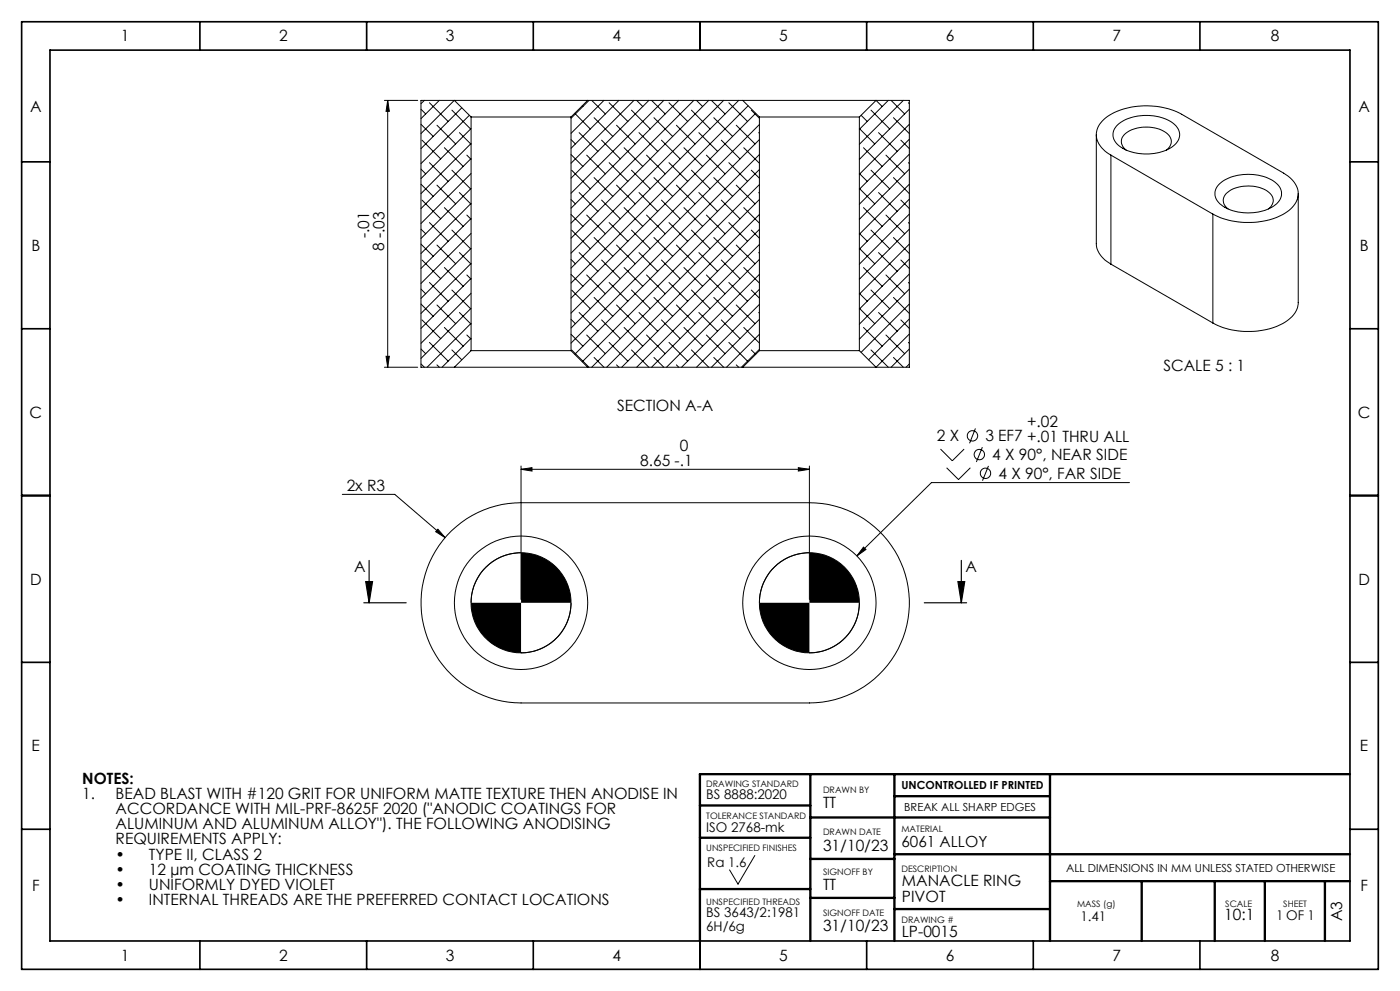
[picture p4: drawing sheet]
<svg xmlns="http://www.w3.org/2000/svg" width="420mm" height="297mm" viewBox="0 0 420 297" stroke-linecap="round" stroke-linejoin="round" font-family="sans-serif">
<defs><g id="words">
<g font-size="4.7">
<text x="36.2" y="12.4">1</text>
<text x="83.7" y="12.4">2</text>
<text x="133.7" y="12.4">3</text>
<text x="183.7" y="12.4">4</text>
<text x="233.7" y="12.4">5</text>
<text x="283.7" y="12.4">6</text>
<text x="333.7" y="12.4">7</text>
<text x="381.2" y="12.4">8</text>
<text x="9" y="33.4">A</text>
<text x="407.5" y="33.4">A</text>
<text x="110.8" y="71.4" transform="rotate(-90 110.8 71.4)">-.01</text>
<text x="9.4" y="75.2">B</text>
<text x="115.3" y="75.3" transform="rotate(-90 115.3 75.3)">8 -.03</text>
<text x="407.9" y="75.2">B</text>
<text x="349" y="111.1">SCALE 5 : 1</text>
<text x="8.9" y="125.2">C</text>
<text x="185.1" y="123.3">SECTION A-A</text>
<text x="407.4" y="125.2">C</text>
<text x="308.1" y="127.8">+.02</text>
<text x="203.9" y="135.1">0</text>
<text x="281" y="132.3">2 X</text>
<text x="295.6" y="132.3">3 EF7 +.01 THRU ALL</text>
<text x="297.7" y="137.9">4 X 90°, NEAR SIDE</text>
<text x="192" y="139.6">8.65 -.1</text>
<text x="299.5" y="143.5">4 X 90°, FAR SIDE</text>
<text x="104" y="147.1">2x R3</text>
<text x="106.2" y="171.4">A</text>
<text x="289.7" y="171.4">A</text>
<text x="9" y="175.2">D</text>
<text x="407.5" y="175.2">D</text>
<text x="9.5" y="225.2">E</text>
<text x="408" y="225.2">E</text>
<text x="24.7" y="235">NOTES:</text>
<text x="24.7" y="239.5">1.</text>
<text x="34.7" y="239.5">BEAD BLAST WITH #120 GRIT FOR UNIFORM MATTE TEXTURE THEN ANODISE IN</text>
<text x="34.7" y="244">ACCORDANCE WITH MIL-PRF-8625F 2020 (&quot;ANODIC COATINGS FOR</text>
<text x="246.9" y="242.1">TT</text>
<text x="34.7" y="248.5">ALUMINUM AND ALUMINUM ALLOY&quot;). THE FOLLOWING ANODISING</text>
<text x="34.7" y="253.1">REQUIREMENTS APPLY:</text>
<text x="34.7" y="257.6">•</text>
<text x="44.7" y="257.6">TYPE II, CLASS 2</text>
<text x="246.9" y="255">31/10/23</text>
<text x="34.7" y="262.1">•</text>
<text x="44.7" y="262.1">12 µm COATING THICKNESS</text>
<text x="9.6" y="266.9">F</text>
<text x="34.7" y="266.7">•</text>
<text x="44.7" y="266.7">UNIFORMLY DYED VIOLET</text>
<text x="246.9" y="266.8">TT</text>
<text x="270.6" y="265.7">MANACLE RING</text>
<text x="408.1" y="266.9">F</text>
<text x="34.7" y="271.2">•</text>
<text x="44.7" y="271.2">INTERNAL THREADS ARE THE PREFERRED CONTACT LOCATIONS</text>
<text x="270.6" y="270.2">PIVOT</text>
<text x="367.2" y="275.9">10:1</text>
<text x="246.9" y="279.2">31/10/23</text>
<text x="270.5" y="280.7">LP-0015</text>
<text x="402.7" y="276.1" transform="rotate(-90 402.7 276.1)">A3</text>
<text x="36.2" y="287.9">1</text>
<text x="83.7" y="287.9">2</text>
<text x="133.7" y="287.9">3</text>
<text x="183.7" y="287.9">4</text>
<text x="233.7" y="287.9">5</text>
<text x="283.7" y="287.9">6</text>
<text x="333.7" y="287.9">7</text>
<text x="381.2" y="287.9">8</text>
</g>
<text font-size="4.6" x="270.4" y="254">6061 ALLOY</text>
<g font-size="4">
<text x="211.9" y="239.4">BS 8888:2020</text>
<text x="211.9" y="249.2">ISO 2768-mk</text>
<text x="212.2" y="259.8">Ra 1.6</text>
<text x="211.9" y="274.9">BS 3643/2:1981</text>
<text x="382.9" y="275.7">1 OF 1</text>
<text x="211.9" y="278.9">6H/6g</text>
<text x="324.1" y="276.2">1.41</text>
</g>
<g font-size="3.3">
<text x="270.4" y="236.5">UNCONTROLLED IF PRINTED</text>
<text x="271.3" y="242.9">BREAK ALL SHARP EDGES</text>
<text x="319.9" y="261.3">ALL DIMENSIONS IN MM UNLESS STATED OTHERWISE</text>
</g>
<g font-size="2.7">
<text x="211.9" y="235.7">DRAWING STANDARD</text>
<text x="246.9" y="237.6">DRAWN BY</text>
<text x="211.9" y="245.5">TOLERANCE STANDARD</text>
<text x="246.9" y="250.2">DRAWN DATE</text>
<text x="270.4" y="249.2">MATERIAL</text>
<text x="211.9" y="255">UNSPECIFIED FINISHES</text>
<text x="246.9" y="262.2">SIGNOFF BY</text>
<text x="270.4" y="261.3">DESCRIPTION</text>
<text x="211.9" y="271.2">UNSPECIFIED THREADS</text>
<text x="246.9" y="274.5">SIGNOFF DATE</text>
<text x="323.1" y="271.9">MASS (g)</text>
<text x="367.6" y="271.9">SCALE</text>
<text x="385" y="271.9">SHEET</text>
<text x="270.4" y="276.7">DRAWING #</text>
</g>
</g></defs>
<g fill="none" stroke="#000" stroke-width=".5">
<path d="M6.5 6.5h407v284h-407zM15 15h390v267h-390zM60 6.5v8.5M110 6.5v8.5M160 6.5v8.5M210 6.5v8.5M260 6.5v8.5M310 6.5v8.5M360 6.5v8.5M6.5 48.5h8.5M405 48.5h8.5M6.5 98.5h8.5"/>
<path d="M405 98.5h8.5M6.5 148.5h8.5M405 148.5h8.5M6.5 198.5h8.5M405 198.5h8.5M6.5 248.5h8.5M405 248.5h8.5M60 282v8.5M110 282v8.5M160 282v8.5M210 282v8.5M260 282v8.5"/>
<path d="M310 282v8.5M360 282v8.5"/>
</g>
<g fill="none" stroke="#000" stroke-width=".7">
<path d="M243.1 232v50M268.3 232v50M268.3 238.6h46.7M315 232v50M405 232h-195v50M210 241.4h33.1M210 251.1h33.1M243.1 245h71.9M243.1 257.4h25.2M268.3 256h136.7M210 266.4h33.1M243.1 269.1h25.2"/>
<path d="M268.3 272.4h46.7M315 264.1h90M342.5 264.1v17.9M364.4 264.1v17.9M379.4 264.1v17.9M397.5 264.1v17.9"/>
</g>
<g fill="none" stroke="#000" stroke-width=".3">
<path d="M115.3 30.1h10M116.3 30.1v80M116.3 30.1l.5 3.3h-1zM126.3 37.2l3.7 3.7M126.3 32.7l1.4 1.4M127.3 30.1l-1 1M128.8 30.8l5.6 5.6M131.1 37.5l5.6 5.6M131.8 30.1l-5.5 5.5M135.6 33l5.6 5.7M136.3 30.1l-10 9.9M136.3 30.1h40"/>
<path d="M136.3 30.1h-10v80h10M136.3 30.1l5 5M137.8 39.8l3.5 3.4M138.5 32.3l-12.2 12.3M140.8 34.6l-14.5 14.4M141.3 38.5l-15 15M141.3 35.1h30M141.3 35.1v70M171.3 35.1v70M172.4 34l4.7 4.7M173.7 39.8l5.7 5.6M174.7 31.7l.2 .2"/>
<path d="M176.3 30.1h46.5M176.3 30.1l-5 5M176.7 30.1l-5.4 5.4M177.5 30.1l4.1 4M178.2 35.3l5.6 5.6M181.2 30.1l-9.9 9.9M182.7 30.8l5.6 5.6M185 37.5l5.6 5.6M185.7 30.1l-14.4 14.3M189.4 33l5.7 5.7M190.2 30.1l-18.9 18.8M191 30.1l1.8 1.8"/>
<path d="M191.7 39.8l5.6 5.6M194.7 30.1l-23.4 23.3M195.5 30.1l4.1 4M196.2 35.3l5.6 5.6M199.1 30.1l-27.8 27.8M200.7 30.8l5.6 5.6M202.9 37.5l5.6 5.6M203.6 30.1l-32.3 32.3M207.4 33l5.6 5.7M208.1 30.1l-36.8 36.8M209 30.1l1.8 1.8M209.7 39.8l5.6 5.6"/>
<path d="M212.6 30.1l-41.3 41.3M213.4 30.1l4.1 4M214.1 35.3l5.7 5.6M217.1 30.1l-45.8 45.8M218.7 30.8l5.6 5.6M220.9 37.5l5.6 5.6M221.6 30.1l-50.3 50.3M222.8 30.1h40M222.8 30.1l5 5M224.4 31.7l-53.1 53.1M225.4 33l2.4 2.5M226.7 34l-55.4 55.4"/>
<path d="M227.6 39.8l.2 .2M227.8 37.3l-56.5 56.5M227.8 35.1h30M227.8 35.1v70M257.8 38.5l4.6 4.6M257.8 35.1v70M258.3 34.6l1.9 1.8M261.3 33l5.6 5.7M262.8 30.1l1.9 1.8M262.8 30.1h10v80h-10M262.8 30.1l-5 5M263.6 39.8l5.6 5.6"/>
<path d="M266.5 30.1l-8.7 8.7M267.3 30.1l4.1 4M268 35.3l4.8 4.7M271 30.1l-13.2 13.1M272.5 30.8l.3 .3M272.8 32.7l-15 15.1M272.8 37.2l-15 15M335 37.7a14.3 14.3 0 0 1 14.1-2.2 6.1 6.1 0 0 1 4.8 4.9 5.7 5.7 0 0 1-4.1 4.6 15.1 15.1 0 0 1-14.4-1.6 3.8 3.8 0 0 1-.4-5.7zM126.3 55.2l3.7 3.6M126.3 50.7l1.4 1.4M126.6 60l5.6 5.6M126.6 42l5.6 5.6"/>
<path d="M128.8 48.8l5.6 5.6M131.1 55.5l5.6 5.6M133.3 44.3l5.7 5.6M135.6 51l5.6 5.6M137.8 57.7l3.5 3.5M140.1 46.5l1.2 1.3M141.3 43l-15 15M141.3 47.5l-15 15M141.3 52l-15 15M141.3 56.5l-15 15M171.3 59.8l1.3 1.3M171.3 46.3l3.6 3.6"/>
<path d="M171.3 41.8l1.3 1.3M171.5 51l5.6 5.6M173.7 57.7l5.7 5.7M176 46.5l5.6 5.6M178.2 53.2l5.6 5.6M180.5 60l5.6 5.6M180.5 42l5.6 5.6M182.7 48.8l5.6 5.6M185 55.5l5.6 5.6M187.2 44.3l5.6 5.6M189.4 51l5.7 5.6M191.7 57.7l5.6 5.7"/>
<path d="M194 46.5l5.6 5.6M196.2 53.2l5.6 5.6M198.4 60l5.6 5.6M198.4 42l5.6 5.6M200.7 48.8l5.6 5.6M202.9 55.5l5.6 5.6M205.2 44.3l5.6 5.6M207.4 51l5.6 5.6M209.7 57.7l5.6 5.7M211.9 46.5l5.6 5.6M214.1 53.2l5.7 5.6M216.4 60l5.6 5.6"/>
<path d="M216.4 42l5.6 5.6M218.7 48.8l5.6 5.6M220.9 55.5l5.6 5.6M223.1 44.3l4.7 4.6M225.4 51l2.4 2.4M227.6 57.7l.2 .2M227.8 41.8l-56.5 56.5M227.8 46.3l-56.5 56.5M227.8 50.8l-55.4 55.4M227.8 55.3l-53.1 53.1M227.8 59.8l-50.3 50.3M257.8 56.5l4.6 4.6"/>
<path d="M257.8 52l2.4 2.4M257.8 47.5l.1 .1M259 44.3l5.7 5.6M261.3 51l5.6 5.6M263.6 57.7l5.6 5.7M265.8 46.5l5.6 5.6M268 53.2l4.8 4.8M270.3 60l2.5 2.5M270.3 42l2.5 2.6M272.5 48.8l.3 .2M272.8 41.7l-15 15M272.8 46.2l-15 15"/>
<path d="M272.8 50.7l-15 15M272.8 55.2l-15 15M272.8 59.7l-15 15M328.9 40.4v32.6a7.4 7.4 0 0 0 4.4 6.2M333.3 46.5a6.9 6.9 0 0 1-4.2-7.6 10.8 10.8 0 0 1 7.6-6.1 23.9 23.9 0 0 1 17.8 1.5l30.6 17.6a7 7 0 0 1 4.2 7.6 10.8 10.8 0 0 1-7.7 6.1 23.9 23.9 0 0 1-17.7-1.4M333.3 46.5l30.6 17.7M333.3 46.5v32.7M337.8 45a3.1 3.1 0 0 1-1.4-3 3.1 3.1 0 0 1 2.1-2.6 10.9 10.9 0 0 1 12.1 1.1 2.93 2.93 0 0 1-.6 4.5M365.5 55.4a14.2 14.2 0 0 1 14.2-2.3 6.1 6.1 0 0 1 4.8 4.9 5.6 5.6 0 0 1-4.1 4.7 14.9 14.9 0 0 1-14.5-1.6 3.8 3.8 0 0 1-.4-5.7zM389.5 58v32.7a8 8 0 0 1-5.5 6.7 23.7 23.7 0 0 1-20.1-.6M126.3 73.2l3.7 3.6M126.3 68.7l1.4 1.4"/>
<path d="M126.6 77.9l5.6 5.6M128.8 66.7l5.6 5.6M131.1 73.4l5.6 5.7M133.3 62.2l5.7 5.6M135.6 69l5.6 5.6M137.8 75.7l3.5 3.5M140.1 64.4l1.2 1.3M141.3 61l-15 15M141.3 65.5l-15 15M141.3 70l-15 14.9M141.3 74.4l-15 15M141.3 78.9l-15 15"/>
<path d="M171.3 77.7l1.3 1.4M171.3 64.3l3.6 3.5M171.5 69l5.6 5.6M173.7 75.7l5.7 5.6M176 64.4l5.6 5.7M178.2 71.2l5.6 5.6M180.5 77.9l5.6 5.6M182.7 66.7l5.6 5.6M185 73.4l5.6 5.7M187.2 62.2l5.6 5.6M189.4 69l5.7 5.6M191.7 75.7l5.6 5.6"/>
<path d="M194 64.4l5.6 5.7M196.2 71.2l5.6 5.6M198.4 77.9l5.6 5.6M200.7 66.7l5.6 5.6M202.9 73.4l5.6 5.7M205.2 62.2l5.6 5.6M207.4 69l5.6 5.6M209.7 75.7l5.6 5.6M211.9 64.4l5.6 5.7M214.1 71.2l5.7 5.6M216.4 77.9l5.6 5.6M218.7 66.7l5.6 5.6"/>
<path d="M220.9 73.4l5.6 5.7M223.1 62.2l4.7 4.7M225.4 69l2.4 2.4M227.6 75.7l.2 .2M227.8 73.3l-36.8 36.8M227.8 77.7l-32.3 32.4M227.8 64.3l-45.8 45.8M227.8 68.8l-41.3 41.3M257.8 74.4l4.6 4.7M257.8 70l2.4 2.3M257.8 65.5l.1 .1M259 62.2l5.7 5.6"/>
<path d="M261.3 69l5.6 5.6M263.6 75.7l5.6 5.6M265.8 64.4l5.6 5.7M268 71.2l4.8 4.8M270.3 77.9l2.5 2.6M272.5 66.7l.3 .3M272.8 64.2l-15 15M272.8 68.7l-15 15M272.8 73.2l-15 15M272.8 77.6l-15 15M333.3 79.2l30.6 17.6M363.9 64.2v32.6"/>
<path d="M368.4 62.6a3.1 3.1 0 0 1-1.4-3 3.1 3.1 0 0 1 2-2.5 11.2 11.2 0 0 1 11.8 .7 2.9 2.9 0 0 1-.3 4.8M126.3 91.1l3.7 3.7M126.3 86.6l1.4 1.4M126.6 95.9l5.6 5.6M128.8 84.7l5.6 5.6M131.1 91.4l5.6 5.6M133.3 98.1l5.7 5.6M133.3 80.2l5.7 5.6M135.6 86.9l5.6 5.6M137.8 93.7l3.5 3.5M140.1 82.4l1.2 1.3M141.3 83.4l-15 15"/>
<path d="M141.3 87.9l-15 15M141.3 92.4l-15 15M141.3 96.9l-13.2 13.2M171.3 95.7l1.3 1.3M171.3 82.2l3.6 3.6M171.5 86.9l5.6 5.6M173.7 93.7l5.7 5.6M176 82.4l5.6 5.6M178.2 89.1l5.6 5.7M180.5 95.9l5.6 5.6M182.7 84.7l5.6 5.6M185 91.4l5.6 5.6"/>
<path d="M187.2 98.1l5.6 5.6M187.2 80.2l5.6 5.6M189.4 86.9l5.7 5.6M191.7 93.7l5.6 5.6M194 82.4l5.6 5.6M196.2 89.1l5.6 5.7M198.4 95.9l5.6 5.6M200.7 84.7l5.6 5.6M202.9 91.4l5.6 5.6M205.2 98.1l5.6 5.6M205.2 80.2l5.6 5.6M207.4 86.9l5.6 5.6"/>
<path d="M209.7 93.7l5.6 5.6M211.9 82.4l5.6 5.6M214.1 89.1l5.7 5.7M216.4 95.9l5.6 5.6M218.7 84.7l5.6 5.6M220.9 91.4l5.6 5.6M223.1 98.1l4.7 4.7M223.1 80.2l4.7 4.6M225.4 86.9l2.4 2.5M227.6 93.7l.2 .1M227.8 86.7l-23.3 23.4M227.8 91.2l-18.8 18.9"/>
<path d="M227.8 95.7l-14.4 14.4M227.8 82.2l-27.8 27.9M257.8 92.4l4.6 4.6M257.8 87.9l2.4 2.4M257.8 83.4l.1 .1M259 98.1l5.7 5.6M259 80.2l5.7 5.6M261.3 86.9l5.6 5.6M263.6 93.7l5.6 5.6M265.8 82.4l5.6 5.6M268 89.1l4.8 4.8M270.3 95.9l2.5 2.5"/>
<path d="M272.5 84.7l.3 .2M272.8 82.1l-15 15.1M272.8 86.6l-15 15M272.8 91.1l-14.5 14.5M272.8 95.6l-12.2 12.2M115.3 110.1h10M115.8 106.8h1l-.5 3.3zM126.3 109.1l1 1M126.3 104.6l1.4 1.4M128.8 102.6l5.6 5.6M131.1 109.4l.7 .7M135.6 104.9l2.9 2.9"/>
<path d="M136.3 110.1h40M140.1 100.4l1.2 1.2M141.3 101.4l-8.7 8.7M141.3 105.1h30M141.3 105.1l-5 5M171.3 100.2l3.6 3.5M171.3 105.1l5 5M171.5 104.9l5.2 5.2M176 100.4l5.6 5.6M176.3 110.1h46.5M178.2 107.1l3 3M182.7 102.6l5.6 5.6"/>
<path d="M185 109.4l.7 .7M189.4 104.9l5.3 5.2M194 100.4l5.6 5.6M196.2 107.1l2.9 3M200.7 102.6l5.6 5.6M202.9 109.4l.7 .7M207.4 104.9l5.2 5.2M211.9 100.4l5.6 5.6M214.1 107.1l3 3M218.7 102.6l5.6 5.6M220.9 109.4l.7 .7M222.8 110.1h40"/>
<path d="M225.4 104.9l1.3 1.3M227.8 100.2l-9.9 9.9M227.8 104.7l-5.4 5.4M227.8 105.1h30M227.8 105.1l-5 5M257.8 101.4l.1 .1M257.8 105.1l5 5M261.3 104.9l5.2 5.2M265.8 100.4l5.6 5.6M268 107.1l3 3M272.5 102.6l.3 .3M272.8 100.1l-10 10"/>
<path d="M272.8 104.6l-5.5 5.5M272.8 109.1l-1 1M156.3 139.7v40M242.8 139.7v40M282.2 134.6l3.5 3.5 3.5-3.5M292.6 128.4l-1.7 4.5M294.7 134l-1.8 4.5M296.5 139.6l-1.8 4.5M102.7 148.2h15.7l15.1 12.9M131.4 158.6l2.1 2.5-2.8-1.8zM135.4 159.1a30.1 30.1 0 0 1 20.9-8.4h86.5a30 30 0 0 1 30 30 30 30 0 0 1-30 30h-86.5a30 30 0 0 1-27.8-18.8 30 30 0 0 1 6.9-32.8zM156.3 140.6l3.3-.4v1z"/>
<path d="M156.3 140.6h86.5M239.5 140.2l3.3 .4-3.3 .6zM284 140.2l3.5 3.5 3.6-3.5M338.8 144.6h-59.4l-22.3 22M156.3 165.7a15 15 0 0 0-15 15M242.8 165.7a15 15 0 0 0-15 15M259 164l.8 .7-2.7 1.9zM171.3 180.7a15 15 0 0 1-15 14.9M257.8 180.7a15 15 0 0 1-15 14.9M226.4 256.4l-5 8.6-2.5-4.3"/>
<circle cx="291.7" cy="130.6" r="1.55"/>
<circle cx="293.8" cy="136.2" r="1.55"/>
<circle cx="295.7" cy="141.8" r="1.55"/>
<circle cx="156.3" cy="180.7" r="20"/>
<circle cx="156.3" cy="180.7" r="15"/>
<circle cx="242.8" cy="180.7" r="20"/>
<circle cx="242.8" cy="180.7" r="15"/>
</g>
<path d="M109.7 174.3h2.1l-1.1 6.4zM110.7 168v12.7M287.4 174.3h2l-1 6.4zM288.4 168v12.7M109.1 180.7h12.7M277.3 180.7h12.7" fill="none" stroke="#000" stroke-width=".35"/>
<g fill="#000">
<path d="M115.8 106.8h1l-.5 3.3zM116.3 30.1l.5 3.3h-1z"/>
<path d="M259 164l-1.9 2.6 2.7-1.9zM131.4 158.6l-.7 .7 2.8 1.8zM156.3 140.6l3.3-.4v1zM239.5 140.2l3.3 .4-3.3 .6z"/>
<path d="M227.8 180.7a15 15 0 0 0 15 14.9v-14.9zM242.8 165.7v15h15a15 15 0 0 0-15-15zM141.3 180.7a15 15 0 0 0 15 14.9v-14.9zM156.3 165.7v15h15a15 15 0 0 0-15-15z"/>
<path d="M287.4 174.3h2l-1 6.4zM109.7 174.3h2.1l-1.1 6.4z"/>
</g>
<use href="#words"/>
</svg>
